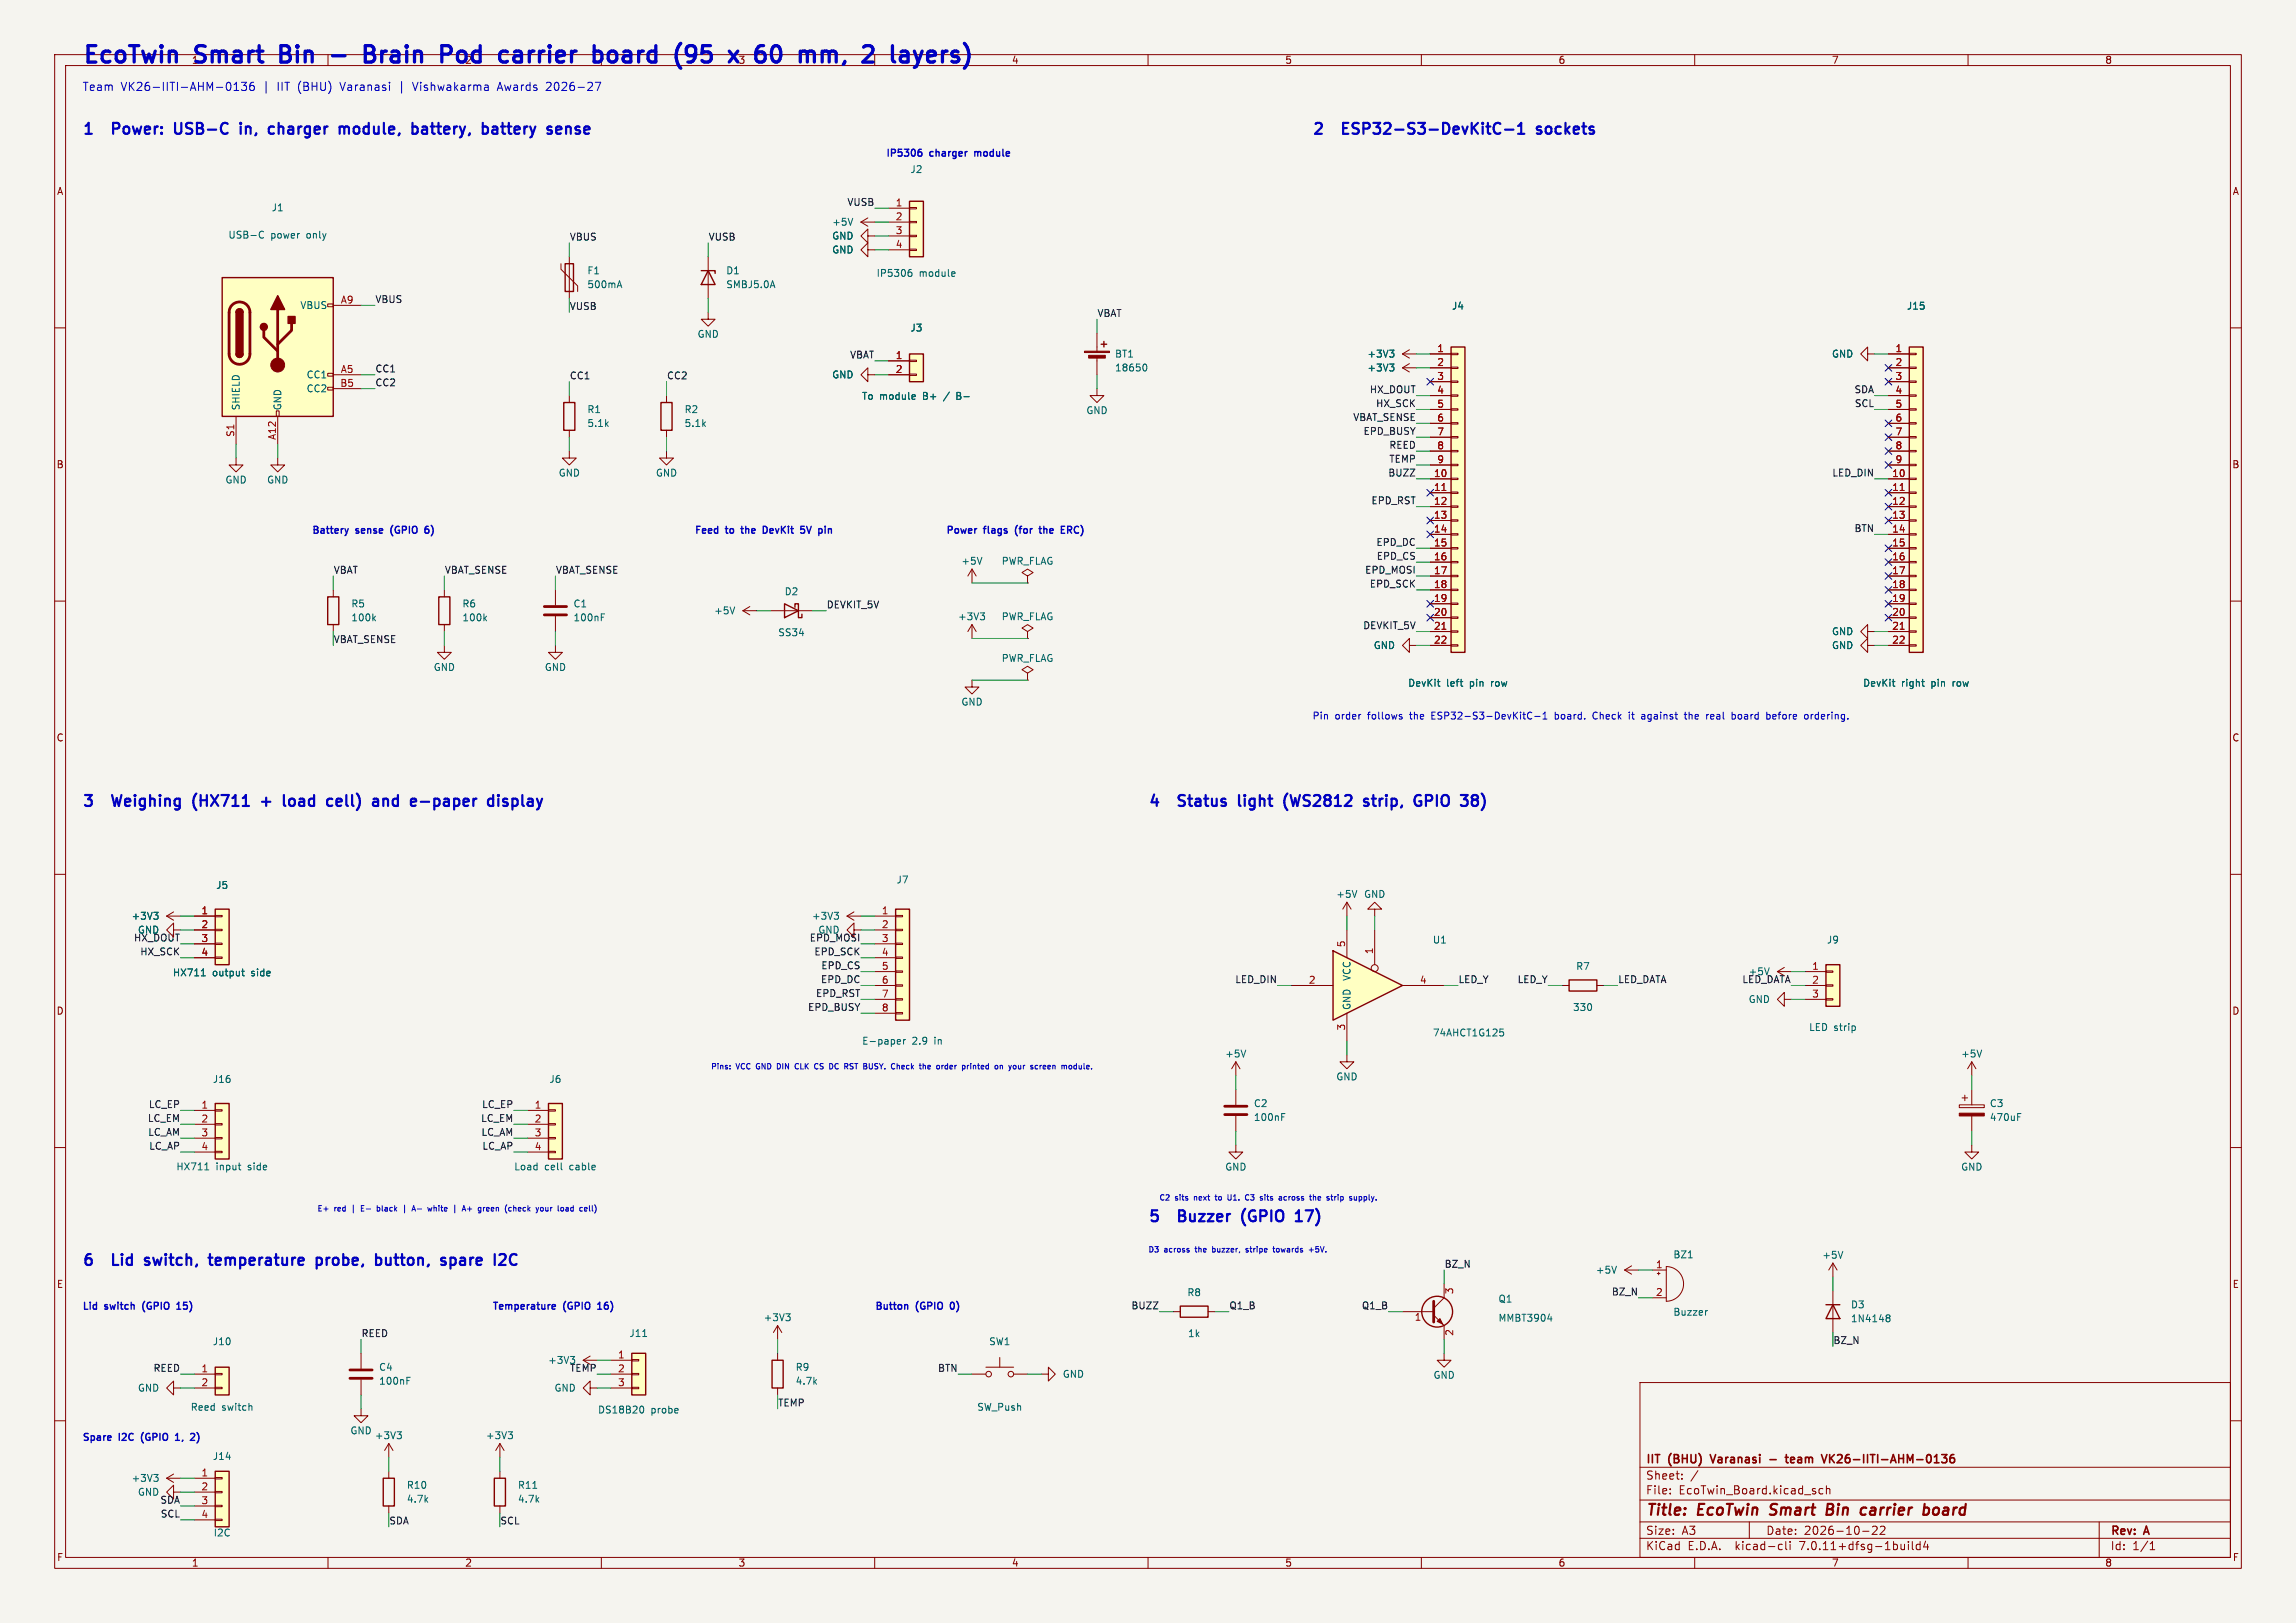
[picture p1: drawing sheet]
<svg xmlns="http://www.w3.org/2000/svg" width="420mm" height="297mm" viewBox="0 0 420 297" stroke-linecap="round" stroke-linejoin="round" font-family="sans-serif">
<defs><g id="words">
<g font-size="4.2" fill="#0000c2">
<text x="15" y="11.8">EcoTwin</text>
<text x="36.1" y="11.8">Smart</text>
<text x="52.7" y="11.8">Bin</text>
<text x="70.5" y="11.8">Brain</text>
<text x="85.7" y="11.8">Pod</text>
<text x="97.6" y="11.8">carrier</text>
<text x="116" y="11.8">board</text>
<text x="132.2" y="11.8">(95</text>
<text x="143.4" y="11.8">x</text>
<text x="149.3" y="11.8">60</text>
<text x="158.5" y="11.8">mm,</text>
<text x="171.4" y="11.8">2</text>
<text x="177.7" y="11.8">layers)</text>
</g>
<g font-size="2.8" fill="#0000c2">
<text x="15" y="24.7">1</text>
<text x="21.6" y="24.7">Power:</text>
<text x="33.7" y="24.7">USB-C</text>
<text x="46.5" y="24.7">in,</text>
<text x="52.5" y="24.7">charger</text>
<text x="66.2" y="24.7">module,</text>
<text x="80.3" y="24.7">battery,</text>
<text x="94" y="24.7">battery</text>
<text x="106.7" y="24.7">sense</text>
<text x="240" y="24.7">2</text>
<text x="246.6" y="24.7">ESP32-S3-DevKitC-1</text>
<text x="282.9" y="24.7">sockets</text>
<text x="15" y="147.8">3</text>
<text x="21.6" y="147.8">Weighing</text>
<text x="37" y="147.8">(HX711</text>
<text x="50.4" y="147.8">+</text>
<text x="55.2" y="147.8">load</text>
<text x="64" y="147.8">cell)</text>
<text x="73.2" y="147.8">and</text>
<text x="80.9" y="147.8">e-paper</text>
<text x="95.8" y="147.8">display</text>
<text x="210" y="147.8">4</text>
<text x="216.6" y="147.8">Status</text>
<text x="228.3" y="147.8">light</text>
<text x="237.4" y="147.8">(WS2812</text>
<text x="252.9" y="147.8">strip,</text>
<text x="262.9" y="147.8">GPIO</text>
<text x="210" y="223.8">5</text>
<text x="216.6" y="223.8">Buzzer</text>
<text x="228.9" y="223.8">(GPIO</text>
<text x="239.6" y="223.8">17)</text>
<text x="15" y="231.8">6</text>
<text x="21.6" y="231.8">Lid</text>
<text x="28.3" y="231.8">switch,</text>
<text x="40.9" y="231.8">temperature</text>
<text x="61.2" y="231.8">probe,</text>
<text x="72.8" y="231.8">button,</text>
<text x="85.6" y="231.8">spare</text>
</g>
<g font-size="2.8" fill="#840000">
<text x="301" y="277.9">Title:</text>
<text x="310.6" y="277.9">EcoTwin</text>
<text x="324.7" y="277.9">Smart</text>
<text x="335.8" y="277.9">Bin</text>
<text x="342.9" y="277.9">carrier</text>
<text x="355.1" y="277.9">board</text>
</g>
<g font-size="2.1" fill="#0000c2">
<text x="15" y="16.7">Team</text>
<text x="22.1" y="16.7">VK26-IITI-AHM-0136</text>
<text x="48.2" y="16.7">|</text>
<text x="50.9" y="16.7">IIT (BHU)</text>
<text x="62.7" y="16.7">Varanasi</text>
<text x="76.3" y="16.7">Vishwakarma</text>
<text x="92" y="16.7">Awards</text>
<text x="101" y="16.7">2026-27</text>
</g>
<g font-size="2.1" fill="#840000">
<text x="301" y="268.2">IIT</text>
<text x="305.3" y="268.2">(BHU)</text>
<text x="313.7" y="268.2">Varanasi</text>
<text x="328.6" y="268.2">team</text>
<text x="335.8" y="268.2">VK26-IITI-AHM-0136</text>
<text x="301" y="273.7">File:</text>
<text x="301" y="271">Sheet:</text>
<text x="307.1" y="273.7">EcoTwin_Board.kicad_sch</text>
<text x="301" y="281.1">Size:</text>
<text x="307.6" y="281.1">A3</text>
<text x="323" y="281.1">Date:</text>
<text x="330" y="281.1">2026-10-22</text>
<text x="386" y="281.3">Rev:</text>
<text x="392.4" y="281.3">A</text>
<text x="301" y="283.9">KiCad</text>
<text x="308.7" y="283.9">E.D.A.</text>
<text x="317.6" y="283.9">kicad-cli</text>
<text x="329.5" y="283.9">7.0.11+dfsg-1build4</text>
<text x="386" y="283.9">Id:</text>
<text x="390.1" y="283.9">1/1</text>
</g>
<g font-size="1.8" fill="#0000c2">
<text x="35" y="11.9">1</text>
<text x="85" y="11.9">2</text>
<text x="162" y="28.8">IP5306</text>
<text x="170.2" y="28.8">charger</text>
<text x="178.9" y="28.8">module</text>
<text x="57" y="97.8">Battery</text>
<text x="65.2" y="97.8">sense</text>
<text x="72" y="97.8">(GPIO</text>
<text x="78.8" y="97.8">6)</text>
<text x="127" y="97.8">Feed</text>
<text x="132.9" y="97.8">to</text>
<text x="136.2" y="97.8">the</text>
<text x="140.7" y="97.8">DevKit</text>
<text x="148.1" y="97.8">5V</text>
<text x="151.9" y="97.8">pin</text>
<text x="173" y="97.8">Power</text>
<text x="180.1" y="97.8">flags</text>
<text x="186.3" y="97.8">(for</text>
<text x="191.3" y="97.8">the</text>
<text x="195.7" y="97.8">ERC)</text>
<text x="240" y="131.8">Pin</text>
<text x="244.2" y="131.8">order</text>
<text x="250.3" y="131.8">follows</text>
<text x="258.2" y="131.8">the</text>
<text x="262.3" y="131.8">ESP32-S3-DevKitC-1</text>
<text x="285.1" y="131.8">board.</text>
<text x="292.3" y="131.8">Check</text>
<text x="299.1" y="131.8">it</text>
<text x="301.6" y="131.8">against</text>
<text x="309.7" y="131.8">the</text>
<text x="313.8" y="131.8">real</text>
<text x="318.7" y="131.8">board</text>
<text x="325.2" y="131.8">before</text>
<text x="332.4" y="131.8">ordering.</text>
<text x="15" y="239.8">Lid</text>
<text x="19.3" y="239.8">switch</text>
<text x="26.7" y="239.8">(GPIO</text>
<text x="33.5" y="239.8">15)</text>
<text x="90" y="239.8">Temperature</text>
<text x="103.1" y="239.8">(GPIO</text>
<text x="109.9" y="239.8">16)</text>
<text x="160" y="239.8">Button</text>
<text x="167.6" y="239.8">(GPIO</text>
<text x="174.4" y="239.8">0)</text>
<text x="15" y="263.8">Spare</text>
<text x="21.9" y="263.8">I2C</text>
<text x="26.4" y="263.8">(GPIO</text>
<text x="33.2" y="263.8">1,</text>
<text x="36.5" y="263.8">2)</text>
</g>
<g font-size="1.8" fill="#840000">
<text x="135" y="11.9">3</text>
<text x="185" y="11.9">4</text>
<text x="235" y="11.9">5</text>
<text x="285" y="11.9">6</text>
<text x="335" y="11.9">7</text>
<text x="385" y="11.9">8</text>
<text x="10.3" y="35.9">A</text>
<text x="408.3" y="35.9">A</text>
<text x="10.3" y="85.9">B</text>
<text x="408.2" y="85.9">B</text>
<text x="10.3" y="135.9">C</text>
<text x="408.2" y="135.9">C</text>
<text x="10.3" y="185.9">D</text>
<text x="408.2" y="185.9">D</text>
<text x="10.3" y="235.9">E</text>
<text x="408.3" y="235.9">E</text>
<text x="10.3" y="285.9">F</text>
<text x="35" y="286.9">1</text>
<text x="85" y="286.9">2</text>
<text x="135" y="286.9">3</text>
<text x="185" y="286.9">4</text>
<text x="235" y="286.9">5</text>
<text x="285" y="286.9">6</text>
<text x="335" y="286.9">7</text>
<text x="385" y="286.9">8</text>
<text x="408.3" y="285.9">F</text>
</g>
<g font-size="1.8" fill="#006464">
<text x="166.4" y="31.9">J2</text>
<text x="49.6" y="38.9">J1</text>
<text x="152.1" y="41.5">+5V</text>
<text x="41.7" y="43.9">USB-C</text>
<text x="49.5" y="43.9">power</text>
<text x="56.2" y="43.9">only</text>
<text x="152.1" y="44">GND</text>
<text x="152.1" y="46.6">GND</text>
<text x="107.3" y="50.4">F1</text>
<text x="107.3" y="52.9">500mA</text>
<text x="132.7" y="50.4">D1</text>
<text x="132.7" y="52.9">SMBJ5.0A</text>
<text x="160.3" y="50.9">IP5306</text>
<text x="168.1" y="50.9">module</text>
<text x="54.8" y="56.7">VBUS</text>
<text x="265.5" y="56.9">J4</text>
<text x="348.7" y="56.9">J15</text>
<text x="127.5" y="62">GND</text>
<text x="166.4" y="60.9">J3</text>
<text x="203.9" y="65.6">BT1</text>
<text x="250" y="65.6">+3V3</text>
<text x="335" y="65.6">GND</text>
<text x="56" y="69.4">CC1</text>
<text x="56" y="72">CC2</text>
<text x="152.1" y="69.4">GND</text>
<text x="203.9" y="68.2">18650</text>
<text x="250" y="68.2">+3V3</text>
<text x="44" y="75.2" transform="rotate(-90 44 75.2)">SHIELD</text>
<text x="51.7" y="75.2" transform="rotate(-90 51.7 75.2)">GND</text>
<text x="107.3" y="75.8">R1</text>
<text x="125.1" y="75.8">R2</text>
<text x="157.6" y="73.4">To module</text>
<text x="168.9" y="73.4">B+</text>
<text x="173" y="73.4">/</text>
<text x="175.5" y="73.4">B-</text>
<text x="198.6" y="76">GND</text>
<text x="107.3" y="78.3">5.1k</text>
<text x="125.1" y="78.3">5.1k</text>
<text x="41.1" y="88.7">GND</text>
<text x="48.8" y="88.7">GND</text>
<text x="102.1" y="87.4">GND</text>
<text x="119.9" y="87.4">GND</text>
<text x="175.8" y="103.5">+5V</text>
<text x="183.1" y="103.5">PWR_FLAG</text>
<text x="64.2" y="111.4">R5</text>
<text x="64.2" y="113.9">100k</text>
<text x="84.5" y="111.4">R6</text>
<text x="84.5" y="113.9">100k</text>
<text x="104.8" y="111.4">C1</text>
<text x="104.8" y="113.9">100nF</text>
<text x="130.5" y="112.6">+5V</text>
<text x="143.4" y="109.1">D2</text>
<text x="175.2" y="113.7">+3V3</text>
<text x="183.1" y="113.7">PWR_FLAG</text>
<text x="142.3" y="116.6">SS34</text>
<text x="251.2" y="119">GND</text>
<text x="335" y="116.4">GND</text>
<text x="335" y="119">GND</text>
<text x="79.2" y="123">GND</text>
<text x="99.6" y="123">GND</text>
<text x="183.1" y="121.3">PWR_FLAG</text>
<text x="257.5" y="125.9">DevKit</text>
<text x="264.6" y="125.9">left</text>
<text x="269" y="125.9">pin</text>
<text x="273" y="125.9">row</text>
<text x="340.7" y="125.9">DevKit</text>
<text x="347.8" y="125.9">right</text>
<text x="353.4" y="125.9">pin</text>
<text x="357.5" y="125.9">row</text>
<text x="175.8" y="129.3">GND</text>
<text x="163.9" y="161.9">J7</text>
<text x="39.4" y="162.9">J5</text>
<text x="244.3" y="164.5">+5V</text>
<text x="249.4" y="164.5">GND</text>
<text x="24" y="168.5">+3V3</text>
<text x="25.1" y="171">GND</text>
<text x="148.4" y="168.5">+3V3</text>
<text x="262" y="172.9">U1</text>
<text x="334.1" y="172.9">J9</text>
<text x="31.5" y="178.9">HX711</text>
<text x="38.9" y="178.9">output</text>
<text x="46.1" y="178.9">side</text>
<text x="247.2" y="179.6" transform="rotate(-90 247.2 179.6)">VCC</text>
<text x="288.2" y="177.7">R7</text>
<text x="247.2" y="184.9" transform="rotate(-90 247.2 184.9)">GND</text>
<text x="287.6" y="185.2">330</text>
<text x="319.8" y="183.7">GND</text>
<text x="157.6" y="191.4">E-paper</text>
<text x="166.8" y="191.4">2.9</text>
<text x="171" y="191.4">in</text>
<text x="262" y="189.9">74AHCT1G125</text>
<text x="330.8" y="188.9">LED strip</text>
<text x="224" y="193.7">+5V</text>
<text x="244.3" y="197.9">GND</text>
<text x="358.6" y="193.7">+5V</text>
<text x="38.8" y="198.4">J16</text>
<text x="100.4" y="198.4">J6</text>
<text x="229.3" y="202.8">C2</text>
<text x="363.9" y="202.8">C3</text>
<text x="229.3" y="205.3">100nF</text>
<text x="363.9" y="205.3">470uF</text>
<text x="32.2" y="214.4">HX711</text>
<text x="39.5" y="214.4">input</text>
<text x="45.4" y="214.4">side</text>
<text x="94" y="214.4">Load</text>
<text x="99.6" y="214.4">cell</text>
<text x="104.3" y="214.4">cable</text>
<text x="224" y="214.4">GND</text>
<text x="358.6" y="214.4">GND</text>
<text x="291.8" y="233.3">+5V</text>
<text x="306" y="230.5">BZ1</text>
<text x="333.2" y="230.5">+5V</text>
<text x="217.1" y="237.4">R8</text>
<text x="274" y="238.6">Q1</text>
<text x="338.5" y="239.6">D3</text>
<text x="115" y="244.9">J11</text>
<text x="139.6" y="242">+3V3</text>
<text x="217.2" y="244.9">1k</text>
<text x="274" y="242.1">MMBT3904</text>
<text x="306" y="241">Buzzer</text>
<text x="338.5" y="242.2">1N4148</text>
<text x="38.8" y="246.4">J10</text>
<text x="69.2" y="251.1">C4</text>
<text x="100.2" y="249.8">+3V3</text>
<text x="145.4" y="251.1">R9</text>
<text x="180.8" y="246.4">SW1</text>
<text x="25.1" y="254.9">GND</text>
<text x="69.2" y="253.6">100nF</text>
<text x="101.3" y="254.9">GND</text>
<text x="145.4" y="253.6">4.7k</text>
<text x="194.3" y="252.3">GND</text>
<text x="262.1" y="252.5">GND</text>
<text x="34.8" y="258.4">Reed</text>
<text x="40.6" y="258.4">switch</text>
<text x="64" y="262.7">GND</text>
<text x="68.5" y="263.6">+3V3</text>
<text x="88.8" y="263.6">+3V3</text>
<text x="109.3" y="258.9">DS18B20</text>
<text x="119.1" y="258.9">probe</text>
<text x="178.7" y="258.4">SW_Push</text>
<text x="38.8" y="267.4">J14</text>
<text x="24" y="271.4">+3V3</text>
<text x="25.1" y="273.9">GND</text>
<text x="74.3" y="272.6">R10</text>
<text x="74.3" y="275.2">4.7k</text>
<text x="94.6" y="272.6">R11</text>
<text x="94.6" y="275.2">4.7k</text>
<text x="39" y="281.4">I2C</text>
</g>
<g font-size="1.8" fill="#0f0f0f">
<text x="154.9" y="37.7">VUSB</text>
<text x="104.1" y="44.1">VBUS</text>
<text x="129.5" y="44.1">VUSB</text>
<text x="68.6" y="55.5">VBUS</text>
<text x="104.1" y="56.8">VUSB</text>
<text x="200.7" y="58.1">VBAT</text>
<text x="155.4" y="65.7">VBAT</text>
<text x="68.6" y="68.2">CC1</text>
<text x="68.6" y="70.8">CC2</text>
<text x="104.1" y="69.5">CC1</text>
<text x="121.9" y="69.5">CC2</text>
<text x="247.4" y="77.1">VBAT_SENSE</text>
<text x="250.5" y="72">HX_DOUT</text>
<text x="251.6" y="74.6">HX_SCK</text>
<text x="339.1" y="72">SDA</text>
<text x="339.2" y="74.6">SCL</text>
<text x="249.3" y="79.7">EPD_BUSY</text>
<text x="254" y="82.2">REED</text>
<text x="253.9" y="87.3">BUZZ</text>
<text x="254" y="84.7">TEMP</text>
<text x="335.1" y="87.3">LED_DIN</text>
<text x="250.8" y="92.4">EPD_RST</text>
<text x="251.7" y="100">EPD_DC</text>
<text x="339.1" y="97.4">BTN</text>
<text x="61" y="105.1">VBAT</text>
<text x="81.3" y="105.1">VBAT_SENSE</text>
<text x="101.6" y="105.1">VBAT_SENSE</text>
<text x="249.6" y="105.1">EPD_MOSI</text>
<text x="250.5" y="107.6">EPD_SCK</text>
<text x="251.7" y="102.5">EPD_CS</text>
<text x="151.1" y="111.4">DEVKIT_5V</text>
<text x="61" y="117.8">VBAT_SENSE</text>
<text x="249.3" y="115.2">DEVKIT_5V</text>
<text x="24.4" y="172.4">HX_DOUT</text>
<text x="148" y="172.4">EPD_MOSI</text>
<text x="149.6" y="171">GND</text>
<text x="25.6" y="174.9">HX_SCK</text>
<text x="148.9" y="174.9">EPD_SCK</text>
<text x="150.1" y="180">EPD_DC</text>
<text x="150.1" y="177.5">EPD_CS</text>
<text x="225.9" y="180">LED_DIN</text>
<text x="266.7" y="180">LED_Y</text>
<text x="277.5" y="180">LED_Y</text>
<text x="295.9" y="180">LED_DATA</text>
<text x="318.6" y="180">LED_DATA</text>
<text x="319.8" y="178.7">+5V</text>
<text x="147.7" y="185.1">EPD_BUSY</text>
<text x="149.2" y="182.5">EPD_RST</text>
<text x="27.1" y="202.9">LC_EP</text>
<text x="88.1" y="202.9">LC_EP</text>
<text x="27" y="205.4">LC_EM</text>
<text x="27" y="207.9">LC_AM</text>
<text x="87.9" y="205.4">LC_EM</text>
<text x="88" y="207.9">LC_AM</text>
<text x="27.2" y="210.5">LC_AP</text>
<text x="88.2" y="210.5">LC_AP</text>
<text x="264.2" y="232.1">BZ_N</text>
<text x="206.9" y="239.7">BUZZ</text>
<text x="224.8" y="239.7">Q1_B</text>
<text x="249" y="239.7">Q1_B</text>
<text x="294.7" y="237.1">BZ_N</text>
<text x="66" y="244.8">REED</text>
<text x="28" y="251.1">REED</text>
<text x="104.2" y="251.1">TEMP</text>
<text x="171.5" y="251.1">BTN</text>
<text x="335.3" y="246">BZ_N</text>
<text x="142.2" y="257.5">TEMP</text>
<text x="29.2" y="275.2">SDA</text>
<text x="29.3" y="277.8">SCL</text>
<text x="71.1" y="279.1">SDA</text>
<text x="91.4" y="279.1">SCL</text>
</g>
<g font-size="1.8" fill="#a90000">
<text x="163.8" y="37.8">1</text>
<text x="163.8" y="40.4">2</text>
<text x="163.8" y="42.9">3</text>
<text x="163.8" y="45.5">4</text>
<text x="62.2" y="55.6">A9</text>
<text x="163.8" y="65.8">1</text>
<text x="262.8" y="64.5">1</text>
<text x="346.6" y="64.5">1</text>
<text x="62.2" y="70.9">B5</text>
<text x="62.2" y="68.3">A5</text>
<text x="163.8" y="68.3">2</text>
<text x="262.8" y="67.1">2</text>
<text x="262.8" y="69.6">3</text>
<text x="346.6" y="67.1">2</text>
<text x="346.6" y="69.6">3</text>
<text x="262.8" y="72.1">4</text>
<text x="262.8" y="74.7">5</text>
<text x="262.8" y="77.2">6</text>
<text x="346.6" y="72.1">4</text>
<text x="346.6" y="74.7">5</text>
<text x="346.6" y="77.2">6</text>
<text x="42.9" y="80.1" transform="rotate(-90 42.9 80.1)">S1</text>
<text x="50.5" y="80.6" transform="rotate(-90 50.5 80.6)">A12</text>
<text x="262.8" y="79.8">7</text>
<text x="262.8" y="82.3">8</text>
<text x="346.6" y="79.8">7</text>
<text x="346.6" y="82.3">8</text>
<text x="262.2" y="87.4">10</text>
<text x="262.2" y="89.9">11</text>
<text x="262.8" y="84.8">9</text>
<text x="346" y="87.4">10</text>
<text x="346" y="89.9">11</text>
<text x="346.6" y="84.8">9</text>
<text x="262.2" y="92.5">12</text>
<text x="262.2" y="95">13</text>
<text x="346" y="92.5">12</text>
<text x="346" y="95">13</text>
<text x="262.2" y="97.5">14</text>
<text x="262.2" y="100.1">15</text>
<text x="346" y="97.5">14</text>
<text x="346" y="100.1">15</text>
<text x="262.2" y="102.6">16</text>
<text x="262.2" y="105.2">17</text>
<text x="262.2" y="107.7">18</text>
<text x="346" y="102.6">16</text>
<text x="346" y="105.2">17</text>
<text x="346" y="107.7">18</text>
<text x="262.2" y="110.2">19</text>
<text x="262.2" y="112.8">20</text>
<text x="346" y="110.2">19</text>
<text x="346" y="112.8">20</text>
<text x="262.2" y="115.3">21</text>
<text x="262.2" y="117.9">22</text>
<text x="346" y="115.3">21</text>
<text x="346" y="117.9">22</text>
<text x="36.8" y="167.4">1</text>
<text x="161.2" y="167.4">1</text>
<text x="36.8" y="169.9">2</text>
<text x="36.8" y="172.5">3</text>
<text x="161.2" y="169.9">2</text>
<text x="161.2" y="172.5">3</text>
<text x="246.1" y="173.4" transform="rotate(-90 246.1 173.4)">5</text>
<text x="36.8" y="175">4</text>
<text x="161.2" y="175">4</text>
<text x="161.2" y="177.5">5</text>
<text x="251.2" y="174.7" transform="rotate(-90 251.2 174.7)">1</text>
<text x="331.4" y="177.5">1</text>
<text x="161.2" y="180.1">6</text>
<text x="161.2" y="182.6">7</text>
<text x="161.2" y="185.2">8</text>
<text x="239.3" y="180.1">2</text>
<text x="259.6" y="180.1">4</text>
<text x="331.4" y="180.1">2</text>
<text x="331.4" y="182.6">3</text>
<text x="246.1" y="188.7" transform="rotate(-90 246.1 188.7)">3</text>
<text x="36.8" y="202.9">1</text>
<text x="97.7" y="202.9">1</text>
<text x="36.8" y="205.5">2</text>
<text x="36.8" y="208">3</text>
<text x="97.7" y="205.5">2</text>
<text x="97.7" y="208">3</text>
<text x="36.8" y="210.6">4</text>
<text x="97.7" y="210.6">4</text>
<text x="302.8" y="232.2">1</text>
<text x="266.1" y="236.9" transform="rotate(-90 266.1 236.9)">3</text>
<text x="302.8" y="237.2">2</text>
<text x="258.7" y="242">1</text>
<text x="266.1" y="244.5" transform="rotate(-90 266.1 244.5)">2</text>
<text x="36.8" y="251.2">1</text>
<text x="113" y="248.7">1</text>
<text x="113" y="251.2">2</text>
<text x="36.8" y="253.7">2</text>
<text x="113" y="253.7">3</text>
<text x="36.8" y="270.3">1</text>
<text x="36.8" y="272.8">2</text>
<text x="36.8" y="275.3">3</text>
<text x="36.8" y="277.9">4</text>
</g>
<g font-size="1.4" fill="#0000c2">
<text x="130" y="195.7">Pins:</text>
<text x="134.7" y="195.7">VCC GND DIN</text>
<text x="146.2" y="195.7">CLK</text>
<text x="150" y="195.7">CS</text>
<text x="153" y="195.7">DC</text>
<text x="156" y="195.7">RST BUSY.</text>
<text x="165.1" y="195.7">Check</text>
<text x="170.5" y="195.7">the</text>
<text x="173.9" y="195.7">order</text>
<text x="178.8" y="195.7">printed</text>
<text x="185.1" y="195.7">on</text>
<text x="187.9" y="195.7">your</text>
<text x="192.1" y="195.7">screen</text>
<text x="198" y="195.7">module.</text>
<text x="58" y="221.7">E+</text>
<text x="61.2" y="221.7">red</text>
<text x="64.6" y="221.7">|</text>
<text x="69.7" y="221.7">black</text>
<text x="76.7" y="221.7">A-</text>
<text x="79.8" y="221.7">white</text>
<text x="84.7" y="221.7">|</text>
<text x="86.6" y="221.7">A+</text>
<text x="89.8" y="221.7">green</text>
<text x="94.9" y="221.7">(check</text>
<text x="100.9" y="221.7">your</text>
<text x="105.1" y="221.7">load</text>
<text x="212" y="219.7">C2</text>
<text x="215" y="219.7">sits</text>
<text x="218.7" y="219.7">next</text>
<text x="222.8" y="219.7">to</text>
<text x="225.3" y="219.7">U1.</text>
<text x="228.8" y="219.7">C3</text>
<text x="231.8" y="219.7">sits</text>
<text x="235.5" y="219.7">across</text>
<text x="241.4" y="219.7">the</text>
<text x="244.7" y="219.7">strip</text>
<text x="249.1" y="219.7">supply.</text>
<text x="210" y="229.2">D3</text>
<text x="213" y="229.2">across</text>
<text x="218.9" y="229.2">the</text>
<text x="222.2" y="229.2">buzzer,</text>
<text x="228.6" y="229.2">stripe</text>
<text x="233.9" y="229.2">towards</text>
<text x="240.7" y="229.2">+5V.</text>
</g>
</g></defs>
<path d="M0 0h420v297h-420z" fill="#f5f4ef" stroke="#f5f4ef" stroke-width=".18"/>
<g fill="none" stroke="#840000" stroke-width=".18">
<path d="M10 10h400v277h-400zM12 12h396v273h-396zM210 10v2M260 10v2M310 10v2M360 10v2M158.7 39.9l-1.2 .7M162.6 38.1h3.8M166.4 38h1.2v.2h-1.2zM10 60h2M102.6 48.3v1l3.1 3v1M104.1 47v7.6"/>
<path d="M129.5 57.2v1.2h1.3l-1.3 1.3-1.2-1.3h1.2M129.5 47v7.6M157.5 40.6h2.5M157.5 40.6l1.2 .8M158.7 43.2v-1.3l-1.2 1.3 1.2 1.3v-1.3h1.3M158.7 45.7v-1.2l-1.2 1.2 1.2 1.3v-1.3h1.3M162.6 40.6h3.8M162.6 43.2h3.8M162.6 45.7h3.8M166.4 45.6h1.2v.2h-1.2zM166.4 43.1h1.2v.2h-1.2zM166.4 40.5h1.2v.3h-1.2z"/>
<path d="M408 60h2M104.1 72.4v1.3M104.1 78.7v1.3M121.9 72.4v1.3M121.9 78.7v1.3M104.1 82.6v1.2h1.3l-1.3 1.3-1.2-1.3h1.2M121.9 82.6v1.2h1.3l-1.3 1.3-1.3-1.3h1.3M10 110h2M408 110h2M10 160h2M408 160h2M30.5 167.6h2.5"/>
<path d="M30.5 167.6l1.2 .8M31.7 170.2v-1.3l-1.2 1.3 1.2 1.3v-1.3h1.3M31.7 166.9l-1.2 .7M35.6 167.6h3.8M35.6 170.2h3.8M35.6 172.7h3.8M35.6 175.3h3.8M39.4 175.1h1.2v.3h-1.2zM39.4 172.6h1.2v.2h-1.2zM39.4 170.1h1.2v.2h-1.2zM39.4 167.5h1.2v.3h-1.2zM154.9 167.6h2.6"/>
<path d="M154.9 167.6l1.3 .8M156.2 170.2v-1.3l-1.3 1.3 1.3 1.3v-1.3h1.3M156.2 166.9l-1.3 .7M160 177.8h3.8M160 167.6h3.8M160 170.2h3.8M160 172.7h3.8M160 175.3h3.8M163.8 177.7h1.3v.2h-1.3zM163.8 175.1h1.3v.3h-1.3zM163.8 172.6h1.3v.2h-1.3zM163.8 170.1h1.3v.2h-1.3z"/>
<path d="M163.8 167.5h1.3v.3h-1.3zM325.1 177.8l1.3 .8M325.1 177.8h2.6M326.4 177l-1.3 .8M330.2 177.8h3.8M334 177.7h1.3v.2h-1.3zM160 180.3h3.8M160 182.9h3.8M160 185.4h3.8M163.8 185.3h1.3v.2h-1.3zM163.8 182.8h1.3v.2h-1.3zM163.8 180.2h1.3v.3h-1.3z"/>
<path d="M326.4 182.9v-1.3l-1.3 1.3 1.3 1.3v-1.3h1.3M330.2 180.3h3.8M330.2 182.9h3.8M334 182.8h1.3v.2h-1.3zM334 180.2h1.3v.3h-1.3zM10 210h2M35.6 203.2h3.8M35.6 205.7h3.8M35.6 208.3h3.8M35.6 210.8h3.8M39.4 210.7h1.2v.2h-1.2zM39.4 208.2h1.2v.2h-1.2z"/>
<path d="M39.4 205.6h1.2v.3h-1.2zM39.4 203.1h1.2v.2h-1.2zM96.5 203.2h3.8M96.5 205.7h3.8M96.5 208.3h3.8M96.5 210.8h3.8M100.3 210.7h1.3v.2h-1.3zM100.3 208.2h1.3v.2h-1.3zM100.3 205.6h1.3v.3h-1.3zM100.3 203.1h1.3v.2h-1.3zM408 210h2M264.2 234.9v2.6l-1.9 1.9"/>
<path d="M297.2 232.4l1.2 .8M297.2 232.4h2.5M298.4 231.6l-1.2 .8M302.3 232.4h2.5M302.3 237.5h2.5M303.1 233h.6M303.4 232.8v.5M304.8 231.8a3.2 3.2 0 0 1 3.2 3.1 3.2 3.2 0 0 1-3.2 3.2zM335.3 231.1v2.6M335.3 236.2v7.6M335.3 231.1l-.8 1.3M335.3 231.1l.7 1.3"/>
<path d="M10 260h2M31.7 254v-1.3l-1.2 1.3 1.2 1.3v-1.3h1.3M35.6 251.5h3.8M35.6 254h3.8M39.4 253.9h1.2v.2h-1.2zM39.4 251.3h1.2v.3h-1.2zM106.7 248.9l1.2 .8M106.7 248.9h2.5M107.9 254v-1.3l-1.2 1.3 1.2 1.3v-1.3h1.3M107.9 248.2l-1.2 .7M111.8 251.5h3.8M111.8 254h3.8"/>
<path d="M111.8 248.9h3.8M115.6 253.9h1.2v.2h-1.2zM115.6 251.3h1.2v.3h-1.2zM115.6 248.8h1.2v.2h-1.2zM142.2 242.6l-.7 1.2M142.2 242.6v2.5M142.2 247.6v1.3M142.2 254v1.3M142.2 242.6l.8 1.2M177.8 251.5h2.5M180.3 250.2h5.1M182.9 248.4v1.8"/>
<path d="M185.4 251.5h2.6M190.5 251.5h1.3v-1.3l1.2 1.3-1.2 1.2v-1.2M256.5 240h5.8M262.3 240.7l1.9 1.9v2.5M264.2 247.6v1.3h1.2l-1.2 1.3-1.3-1.3h1.3M300 253h108v32h-108zM408 260h2M30.5 270.5h2.5M30.5 270.5l1.2 .8M31.7 273v-1.2l-1.2 1.2 1.2 1.3v-1.3h1.3M31.7 269.7l-1.2 .8M35.6 270.5h3.8"/>
<path d="M35.6 273h3.8M35.6 275.6h3.8M35.6 278.1h3.8M39.4 278h1.2v.3h-1.2zM39.4 275.5h1.2v.2h-1.2zM39.4 272.9h1.2v.3h-1.2zM39.4 270.4h1.2v.2h-1.2zM71.1 264.2v2.5M71.1 269.2v1.3M71.1 275.6v1.3M71.1 264.2l-.7 1.2M71.1 264.2l.8 1.2"/>
<path d="M91.4 264.2v2.5M91.4 269.2v1.3M91.4 275.6v1.3M91.4 264.2l-.7 1.2M91.4 264.2l.8 1.2M300 278.5h108M300 274.5h108M300 268.5h108M305.5 273.2v.2M305.5 272.5v.1M307.7 270.5v.2M307.7 269.8v.1"/>
<path d="M310.6 269.1l-1.3 1.9M320 278.5v3M333.4 272.5l-.4-.1-.3 .3v.4l.2 .2h.5M334.1 272.5l.2-.1 .4 .1v.9M334.1 271.9v1.5M342.5 279.4l.6-.1 .2 .1 .1 .3-1 1.1h1M343.9 279.4l.6-.1 .2 .1 .1 .3-.9 1.1h.9M384 278.5v6.5M60 285v2M110 285v2M160 285v2M210 285v2"/>
<path d="M260 285v2M300 281.5h108M310 285v2M325.6 282.6l.4 .1M326 283.5l-.4 .1M326.7 282.1v1.3l.2 .2M327.4 282.1v.1M327.4 282.6v1M340.7 280.2h1.2M349.1 282.1v.1M349.1 282.6v1M349.8 282.1v1.3l.2 .2"/>
<path d="M351.2 282.7l-.4-.1-.3 .3v.4l.2 .2h.5M351.2 282.1v1.5M352.2 282l-.3 1.1h.9M352.6 282.6v1M360 285v2M393.3 283.6h.9M393.3 282.5l.4-.4v1.5"/>
<circle cx="180.8" cy="251.5" r=".51"/>
<circle cx="184.9" cy="251.5" r=".51"/>
</g>
<path d="M323.7 277.1l.3 .1M324 275.4l-.1 .2 .1 .4M334.2 276.2h.7M334.9 276.2l.3 .1M335 275.2h-.7l-.2 2 1-.1M335.1 276.1l-.2 .1M341.2 275.9l.2 .1M342.2 276.5l-.1 .2v.4M352.7 276l.2 .3-.2 .7M354.4 275.9a.62 .62 0 0 0-.8 .4v.7a.52 .52 0 0 0 .8 .1" fill="none" stroke="#840000" stroke-width=".4"/>
<path d="M312.8 266.2l.5 1.5M323.8 267.1h1.1M326.5 266.7h.6M326.8 266.2v1.3l.3 .2M328 266.7h-.2l-.3 .2 .1 .7 .4 .1M328.3 267l-.8 .2M334.2 266.2l-.5 1.5M334.7 266.2v1.5M334.9 266.8l.6 .9M335.5 266.2l-.8 .8M357.4 266.2a.59 .59 0 0 0-.7 .6v.6l.1 .2 .5 .1 .2-.2v-.5l-.1-.2h-.4l-.3 .2" fill="none" stroke="#840000" stroke-width=".3"/>
<g fill="none" stroke="#840000" stroke-width=".25">
<path d="M166.4 36.8h2.5v10.2h-2.5zM103.4 48.3h1.5v5h-1.5zM128.3 49.5h2.5v.5M129.5 49.5l1.3 2.6h-2.5zM103.1 73.7h2.1v5h-2.1zM120.9 73.7h2v5h-2zM39.4 166.4h2.5v10.1h-2.5zM163.8 166.4h2.6v20.3h-2.6zM334 176.5h2.5v7.7h-2.5zM39.4 201.9h2.5v10.2h-2.5zM100.3 201.9h2.6v10.2h-2.6zM334 238.8h2.5"/>
<path d="M335.3 238.8l1.2 2.5h-2.5zM39.4 250.2h2.5v5.1h-2.5zM115.6 247.6h2.5v7.7h-2.5zM141.2 248.9h2.1v5.1h-2.1zM39.4 269.2h2.5v10.2h-2.5zM70.1 270.5h2v5.1h-2zM90.4 270.5h2.1v5.1h-2.1z"/>
<circle cx="262.9" cy="240" r="2.82"/>
</g>
<g fill="none" stroke="#006464" stroke-width=".18">
<path d="M156 39.9l-.4 1.3M113 52.3h.6M113.3 51.4l.4 1.2M141.3 51.4l.4 1.2M166.3 49.8h.3l.2 .2v.5l-.5 .1M166.7 49.3l-.4 .1M174.3 49.7l.3 .1 .1 .2-.6 .2M174.6 50.5l-.3 .1M28.1 166.9h.8l-.4 .5M28.7 167.4l.2 .3v.3l-.2 .2M36.8 178.6h.8M44.2 177.7h.5"/>
<path d="M44.4 177.3v1.1l.3 .2M152.6 166.9h.8l-.4 .5M153.1 167.4l.3 .3v.3l-.3 .2M323.6 177.1l-.4 1.3M164.3 190.2l.4 .1v.2l-.6 .2M164.7 191l-.4 .1M165.3 190.2v.9M165.6 190.2l-.3 .3M339.3 187.9v.6M37.5 214.1h.7M43.6 213.2h.5M43.8 214l.3 .1"/>
<path d="M102.7 214l.1 .1M295.7 231.7l-.4 1.3M308.8 230.2h.8M312.3 239.8l-.2 .1M337.1 229l-.4 1.3M45.9 257.2l.2 .2v.7M104.3 248.2h.8l-.4 .5M104.9 248.7l.2 .3v.3M117.3 257.3a.68 .68 0 0 1 .5 .6 .68 .68 0 0 1-.5 .7M117.6 244.6h.7M143.8 240.4h.7l-.4 .5M144.3 240.9l.2 .2v.3l-.2 .3"/>
<path d="M283.1 241.4h.8M283.7 240.9v.9M345.1 241.1l.1 .1M345.1 240.7l.4-.1 .2 .1v.2l-.2 .3M345.2 241.2h.3M345.2 241.2h-.1M345.5 241.2l.2 .2v.4l-.2 .1-.4-.1M28.1 269.8h.8l-.4 .5M28.7 270.3l.2 .2v.3l-.2 .3M72.6 262h.8l-.4 .5M73.2 262.5l.2 .2v.3l-.2 .3M93 262h.7l-.4 .5"/>
<path d="M93.5 262.5l.2 .2v.3l-.2 .3M97.5 272.4h.7"/>
</g>
<path d="M262.3 238.1v3.8" fill="none" stroke="#840000" stroke-width=".51"/>
<path d="M262.9 241.8l.5-.5 .5 1z" fill="#840000" stroke="#840000" stroke-width=".18"/>
<g fill="#ffffc2" stroke="#ffffc2" stroke-width=".18">
<path d="M334 176.5h2.5v7.7h-2.5z"/>
<path d="M39.4 269.2h2.5v10.2h-2.5z"/>
<path d="M39.4 250.2h2.5v5.1h-2.5z"/>
<path d="M39.4 166.4h2.5v10.1h-2.5z"/>
<path d="M115.6 247.6h2.5v7.7h-2.5z"/>
<path d="M163.8 166.4h2.6v20.3h-2.6z"/>
<path d="M100.3 201.9h2.6v10.2h-2.6z"/>
<path d="M39.4 201.9h2.5v10.2h-2.5z"/>
<path d="M166.4 36.8h2.5v10.2h-2.5z"/>
</g>
<path d="M243.8 174l12.7 6.3-12.7 6.4z" fill="#ffffc2"/>
<g fill="none" stroke="#840000" stroke-width=".25">
<path d="M40.6 50.8h20.4v25.4h-20.4zM43.2 57.2a.64 .64 0 0 1 .6-.7 .64 .64 0 0 1 .6 .7M43.2 64.8a.64 .64 0 0 0 .6 .6 .64 .64 0 0 0 .6-.6M166.4 64.8h2.5v5.1h-2.5zM201.4 63h1M201.9 62.5v1M265.4 63.5h2.6v55.9h-2.6zM349.2 63.5h2.6v55.9h-2.6zM59.9 109.2h2.1v5.1h-2.1zM80.3 109.2h2v5.1h-2zM143.5 110.5l2.5 1.3-2.5 1.2zM145.4 111.1v-.6h.6v2.5h.7v-.6"/>
<path d="M243.8 174l12.7 6.3-12.7 6.4zM287 179.3h5.1v2.1h-5.1zM215.9 239h5.1v2h-5.1z"/>
</g>
<g fill="none" stroke="#840000" stroke-width=".18">
<path d="M59.9 55.6h1.1v.5h-1.1zM61 55.9h5M43.2 76.2v5.1M50.5 75.2h.6v1h-.6zM50.8 76.2v5.1M59.9 70.9h1.1v.5h-1.1zM59.9 68.3h1.1v.5h-1.1zM61 68.6h5M61 71.1h5M158.7 68.6v-1.3l-1.2 1.3 1.2 1.3v-1.3h1.3M162.6 66h3.8M162.6 68.6h3.8"/>
<path d="M166.4 68.5h1.2v.2h-1.2zM166.4 65.9h1.2v.3h-1.2zM200.7 71.1v1.3h1.2l-1.2 1.3-1.3-1.3h1.3M200.7 61v3.3M200.7 65.3v3.3M256.5 64.8h2.6M256.5 67.3h2.6M256.5 64.8l1.3 .7M256.5 67.3l1.3 .8M257.8 64l-1.3 .8M257.8 66.5l-1.3 .8M261.6 64.8h3.8"/>
<path d="M261.6 67.3h3.8M261.6 69.9h3.8M261.6 72.4h3.8M261.6 74.9h3.8M261.6 77.5h3.8M265.4 79.9h1.3v.2h-1.3zM265.4 77.3h1.3v.3h-1.3zM265.4 74.8h1.3v.3h-1.3zM265.4 72.3h1.3v.2h-1.3zM265.4 69.7h1.3v.3h-1.3zM265.4 67.2h1.3v.2h-1.3zM265.4 64.6h1.3v.3h-1.3z"/>
<path d="M341.6 64.8v-1.3l-1.2 1.3 1.2 1.2v-1.2h1.3M345.4 64.8h3.8M345.4 67.3h3.8M345.4 69.9h3.8M345.4 72.4h3.8M345.4 74.9h3.8M345.4 77.5h3.8M349.2 79.9h1.3v.2h-1.3zM349.2 77.3h1.3v.3h-1.3zM349.2 74.8h1.3v.3h-1.3zM349.2 72.3h1.3v.2h-1.3zM349.2 69.7h1.3v.3h-1.3z"/>
<path d="M349.2 67.2h1.3v.2h-1.3zM349.2 64.6h1.3v.3h-1.3zM43.2 83.8v1.3h1.2l-1.2 1.3-1.3-1.3h1.3M50.8 83.8v1.3h1.3l-1.3 1.3-1.3-1.3h1.3M261.6 87.6h3.8M261.6 90.2h3.8M261.6 92.7h3.8M261.6 95.3h3.8M261.6 97.8h3.8M261.6 80h3.8M261.6 82.6h3.8M261.6 85.1h3.8"/>
<path d="M265.4 97.7h1.3v.2h-1.3zM265.4 95.1h1.3v.3h-1.3zM265.4 92.6h1.3v.2h-1.3zM265.4 90h1.3v.3h-1.3zM265.4 87.5h1.3v.3h-1.3zM265.4 85h1.3v.2h-1.3zM265.4 82.4h1.3v.3h-1.3zM345.4 87.6h3.8M345.4 90.2h3.8M345.4 92.7h3.8M345.4 95.3h3.8M345.4 97.8h3.8"/>
<path d="M345.4 80h3.8M345.4 82.6h3.8M345.4 85.1h3.8M349.2 97.7h1.3v.2h-1.3zM349.2 95.1h1.3v.3h-1.3zM349.2 92.6h1.3v.2h-1.3zM349.2 90h1.3v.3h-1.3zM349.2 87.5h1.3v.3h-1.3zM349.2 85h1.3v.2h-1.3zM349.2 82.4h1.3v.3h-1.3zM61 108v1.2M61 114.3v1.3"/>
<path d="M81.3 118.1v1.3h1.2l-1.2 1.3-1.3-1.3h1.3M81.3 108v1.2M81.3 114.3v1.3M101.6 118.1v1.3h1.3l-1.3 1.3-1.3-1.3h1.3M101.6 108v2.7M101.6 112.8v2.8M135.9 111.8l1.3 .7M135.9 111.8h2.5M137.2 111l-1.3 .8M141 111.8h7.6M177.8 104.1l-.8 1.3M177.8 104.1v2.6"/>
<path d="M177.8 114.3v2.5M177.8 104.1l.8 1.3M177.8 114.3l-.8 1.3M177.8 114.3l.8 1.3M188 115.6l1-.7-1-.6-1.1 .6 1.1 .7v1.2M188 116.8h.1M188 105.4l1-.6-1-.7-1.1 .7 1.1 .6v1.3M188 106.7h.1M257.8 118.1v-1.3l-1.3 1.3 1.3 1.3v-1.3h1.3M261.6 100.3h3.8M261.6 102.9h3.8M261.6 105.4h3.8"/>
<path d="M261.6 108h3.8M261.6 110.5h3.8M261.6 113h3.8M261.6 115.6h3.8M261.6 118.1h3.8M265.4 118h1.3v.2h-1.3zM265.4 115.4h1.3v.3h-1.3zM265.4 112.9h1.3v.3h-1.3zM265.4 110.4h1.3v.2h-1.3zM265.4 107.8h1.3v.3h-1.3zM265.4 105.3h1.3v.2h-1.3zM265.4 102.7h1.3v.3h-1.3z"/>
<path d="M265.4 100.2h1.3v.3h-1.3zM341.6 115.6v-1.3l-1.2 1.3 1.2 1.2v-1.2h1.3M341.6 118.1v-1.3l-1.2 1.3 1.2 1.3v-1.3h1.3M345.4 100.3h3.8M345.4 102.9h3.8M345.4 105.4h3.8M345.4 108h3.8M345.4 110.5h3.8M345.4 113h3.8M345.4 115.6h3.8M345.4 118.1h3.8M349.2 118h1.3v.2h-1.3z"/>
<path d="M349.2 115.4h1.3v.3h-1.3zM349.2 112.9h1.3v.3h-1.3zM349.2 110.4h1.3v.2h-1.3zM349.2 107.8h1.3v.3h-1.3zM349.2 105.3h1.3v.2h-1.3zM349.2 102.7h1.3v.3h-1.3zM349.2 100.2h1.3v.3h-1.3zM177.8 124.5v1.2h1.3l-1.3 1.3-1.3-1.3h1.3M188 123.2l1-.6-1-.7-1.1 .7 1.1 .6v1.3M188 124.5h.1M35.6 167.6h3.8M35.6 170.2h3.8"/>
<path d="M35.6 172.7h3.8M35.6 175.3h3.8M246.4 165.1v2.5M246.4 170.2v5.1M246.4 165.1l-.8 1.3M246.4 165.1l.7 1.3M251.5 166.4h1.2l-1.2-1.3-1.3 1.3h1.3v1.2M251.5 170.2v6.3M226.1 194.3l-.8 1.3M226.1 194.3v2.6M226.1 199.4v2.8M226.1 194.3l.7 1.3"/>
<path d="M236.2 180.3h7.6M246.4 193v1.3h1.2l-1.2 1.3-1.3-1.3h1.3M246.4 185.4v5.1M256.5 180.3h7.7M285.7 180.3h1.3M292.1 180.3h1.3M360.7 194.3l-.8 1.3M360.7 194.3v2.6M360.7 199.4v2.8M360.7 194.3l.7 1.3M226.1 209.6v1.2h1.2l-1.2 1.3-1.3-1.3h1.3M226.1 204.2v2.8"/>
<path d="M358.4 202.2h4.6v.5h-4.6zM358.9 200.9h1M359.4 200.4v1M360.7 209.6v1.2h1.2l-1.2 1.3-1.3-1.3h1.3M360.7 204.2v2.8M66 257.8v1.3h1.3l-1.3 1.2-1.2-1.2h1.2M66 247.6v2.8M66 252.5v2.8M214.6 240h1.3M221 240h1.2"/>
<circle cx="251.5" cy="177.2" r=".63"/>
</g>
<g fill="none" stroke="#006464" stroke-width=".18">
<path d="M47.7 42.4l.3-.1 .2 .1M48.2 43.5l-.2 .1-.3-.1M167 72.2l.4 .1v.2l-.6 .2M167.4 73l-.4 .1M209.2 66.7l.2-.1a.68 .68 0 0 1 .4 .7 .68 .68 0 0 1-.4 .6l-.2-.1M254.2 64.1h.8l-.4 .5M254.2 66.6h.8l-.4 .5M254.7 64.6l.3 .2v.3l-.3 .2M254.7 67.1l.3 .2v.3l-.3 .3M68.3 113.1l.4 .5M68.7 112.8l-.5 .4M88.6 113.1l.4 .5"/>
<path d="M89 112.8l-.5 .4M110 112.9h.4M110 112.3h.6M134.4 111.1l-.4 1.2M179.3 112.1h.8l-.4 .5M179.6 102l-.4 1.3M179.9 112.6l.2 .3v.3l-.2 .2M262.9 124.7h.5M263.3 125.6h.1M267.1 124.7h.5M267.5 125.6h.1M346.1 124.7h.5"/>
<path d="M346.5 125.6h.1M351.5 124.7h.5M351.8 125.5l.2 .1M28.1 166.9h.8l-.4 .5M28.7 167.4l.2 .3v.3l-.2 .2M36.8 178.6h.8M44.2 177.7h.5M44.4 177.3v1.1l.3 .2M248.2 162.9l-.4 1.3M227.9 192.2l-.4 1.2M274.4 188.3h.6M274.5 188.8h.3l.3 .2-.1 .5-.5 .1"/>
<path d="M362.5 192.2l-.4 1.2M234.5 204.4h.4M234.5 203.8h.6M369.1 204.4h.4M369.1 203.8h.6M74.4 252.6h.5M74.4 252h.6"/>
</g>
<g fill="#ffffc2" stroke="#ffffc2" stroke-width=".18">
<path d="M166.4 64.8h2.5v5.1h-2.5z"/>
<path d="M265.4 63.5h2.6v55.9h-2.6z"/>
<path d="M349.2 63.5h2.6v55.9h-2.6z"/>
<path d="M40.6 50.8h20.4v25.4h-20.4z"/>
</g>
<path d="M263.8 89.8h.7M347.6 89.8h.7M263.8 115.2h.7M347.6 115.2h.7" fill="none" stroke="#a90000" stroke-width=".18"/>
<path d="M42.5 55.8a1.9 1.9 0 0 1 2-.4 1.9 1.9 0 0 1 1.2 1.8v7.6a1.91 1.91 0 0 1-1.9 1.9 1.91 1.91 0 0 1-1.9-1.9v-7.8l.2-.7zM50.8 56.6v10.2M53.3 59.2v1.3l-2.5 2.5M48.3 60.5v1.2l2.5 2.6M99.6 112.5h4M99.6 111h4M224 204h4.1M224 202.4h4.1M64 252.2h4.1M64 250.7h4.1" fill="none" stroke="#840000" stroke-width=".51"/>
<g fill="#840000" stroke="#840000" stroke-width=".18">
<path d="M358.4 203.7h4.6v.5h-4.6z"/>
<path d="M198.4 64.3h4.5v.2h-4.5z"/>
<path d="M199.1 65h3.1v.5h-3.1z"/>
<circle cx="50.8" cy="66.8" r="1.27"/>
</g>
<g fill="#840000" stroke="#840000" stroke-width=".25">
<path d="M43.2 64.8h1.2a.64 .64 0 0 1-.6 .6 .64 .64 0 0 1-.6-.6z"/>
<path d="M43.2 57.2h1.2v7.6h-1.2z"/>
<path d="M43.4 56.7a.64 .64 0 0 1 .7-.1 .64 .64 0 0 1 .3 .6h-1.2z"/>
<path d="M50.8 54.1l1.3 2.5h-2.6z"/>
<path d="M52.7 57.9h1.3v1.3h-1.3z"/>
<circle cx="48.3" cy="59.8" r=".63"/>
</g>
<g fill="none" stroke="#0000c2" stroke-width=".25">
<path d="M168.2 27.8h.2l.2 .2v.5l-.4 .1M168.5 27.3l-.3 .1M178.3 27.7v.9M178.4 27.8l-.1 .1M63.7 96.7l-.3 .9M78.3 96.3l-.3 .1a.86 .86 0 0 0 0 1.2l.3-.1M78.3 96.9l-.3-.1-.3 .2M135.5 96.7h.5M140.2 96.5l-.6-.2v1.3l.6-.2M146.5 96.3h.6M146.6 96.8h.3l.3 .2-.1 .5-.5 .1M150.9 96.3v.1"/>
<path d="M150.9 96.7v.9M190 96.7h.5M190.2 96.3v1.1l.3 .2M194.2 97.6h.6M194.2 96.9h.4M194.2 96.3h.6M32.3 239.6h.8M32.3 238.7l.4-.4v1.3M101.2 238.7l.3 .1 .1 .2-.6 .2M101.5 239.5l-.3 .1M109.3 239.6h.8M109.5 238.6l-.2 .1"/>
<path d="M173.9 238.6v.7M32.1 263.6h.7M32.1 262.7l.4-.4v1.3M35.1 262.3l.4 .1 .1 .3-.8 .9h.8"/>
</g>
<g fill="none" stroke="#0000c2" stroke-width=".6">
<path d="M51.4 9.8h1M52.4 8.4h-1v3h1.1M60.8 10.2h2.3M66.8 8.4h1a.73 .73 0 0 1 .6 .7 .73 .73 0 0 1-.6 .7 .8 .8 0 0 1 .8 .7 .8 .8 0 0 1-.6 .9h-1.2zM66.8 9.8h1M82.3 8.5a.81 .81 0 0 1 0 1.3M84.7 9.4a.81 .81 0 0 0-1 .5v.9a.81 .81 0 0 0 1 .6M94.4 9.4h.6l.3 .1 .1 .3v1.6M95.4 11.2l-.3 .2h-.7M95.4 10.1l-.3 .1h-.7M111.8 9.4a.81 .81 0 0 1 1 .5v.9a.81 .81 0 0 1-1 .6M115 9.4h-.6l-.3 .1"/>
<path d="M115.1 10.2h-.7a.59 .59 0 0 0-.5 .6 .59 .59 0 0 0 .5 .6h.7M128.5 9.6l.3-.1h.7l.5 .3 .1 .3v.7l-.3 .4-.3 .2h-.7l-.3-.2M128.5 8.4h1.5M139.1 8.4h.6M139.4 9.5l.4 .3 .2 .3v.7l-.2 .3-.4 .3M142.1 8.4a.76 .76 0 0 0-.8 .5 1.76 1.76 0 0 0 .5 2.5h.3M146.8 9.4h.5l.2 .1 .2 .3M147.7 9.8v1.6M148.1 9.4l-.3 .1-.1 .3M168.7 9.4l-.7 2M170.1 9.4l-.3 .1-.1 .3v1.1l.1 .3 .3 .2M171.1 10.1l-1.4 .3"/>
<path d="M175 10.4l.3 .1 .1 .3-.1 .4-.3 .2M175 9.4l.3 .1M176.4 7.9l.4 .6M176.8 11.9l-.4 .6"/>
</g>
<g fill="none" stroke="#0000c2" stroke-width=".4">
<path d="M20.7 23.5h.8M21.5 22.5h-.8v2M32 22.5v1.6l.4 .4 .6-.1M44 22.5v.2M44 23.2v1.3M44 22.5l-.1 .1 .1 .1M44 22.5l.1 .1-.1 .1M45 23.2v1.3M45.7 23.2a.54 .54 0 0 0-.7 .1M51 22.5v2M51.7 23.2a.54 .54 0 0 0-.7 .1M63.5 23.2l.3 .2v1.1"/>
<path d="M65.5 23.2a.54 .54 0 0 0-.8 .3v.6a.54 .54 0 0 0 .8 .3M77.5 23.2h.3l.3 .2v1.1M78.1 24.4l-.6 .1M78.1 23.6l-.6 .1M78.8 23.2h.7M79.1 22.5v1.7l.1 .2 .3 .1M91.6 23.2h.8M91.9 22.5v1.7l.1 .2 .4 .1M92.8 23.2h.7M93.1 22.5l.1 1.9M104.1 23.2l.3 .2v1.1M105.3 24.4l.5 .1"/>
<path d="M105.8 23.2h-.4l-.1 .2 .1 .3 .4 .1M245.7 23.4h.7M246.6 22.5h-.9v2h.9M274.1 22.5l.4 .2M274.5 24.3l-.4 .2M275.3 23.7h1.5M277.7 24.5h1.1M277.7 23.1l.6-.6v2M281.9 23.2h-.5l-.3 .2 .1 .3 .7 .2 .1 .2-.1 .3-.2 .1-.6-.1M20.5 145.5l.5 2M35.9 145.2a2.29 2.29 0 0 0 0 3M47.9 146.7h1.6"/>
<path d="M48.7 146v1.5M53 146.3a.54 .54 0 0 1 .5-.2 .54 .54 0 0 1 .4 .4v.6a.54 .54 0 0 1-.5 .4 .54 .54 0 0 1-.5-.4zM61.6 147.4l.2 .1 .6-.1M61.6 146.2h.6h.2l.1 .4-1 .2M70.4 146.2h.5l.1 .2v1.1M72.6 146.2h-.6l-.2 .3 .1 .8 .3 .2h.4M79.5 147.4l.5 .1M79.5 146.2v2M80 146.2h-.5M92.8 146.2h-.5l-.3 .2 .1 .3 .7 .2 .1 .2-.1 .3-.2 .1-.6-.1M93.7 146.2h.6l.4 .3v.6l-.2 .3-.2 .1-.6-.1M93.7 146.2v2"/>
<path d="M215.6 147.4l.3 .1M215.7 145.7l-.1 .2 .1 .3M226.6 145.5v1.7l.3 .3M235 147.4l.5 .8M235.5 145.2l-.5 .9M236.1 145.5l.4 2M249.8 146.8l.5 .1 .1 .3-.3 .3h-.4M249.8 146.2h.5M250.9 146.2h.8M251.2 145.5v1.7l.1 .2 .4 .1M260.8 146.5h.8a.54 .54 0 0 0 .4-.5 .54 .54 0 0 0-.4-.5h-.8v2M271 145.2a2.29 2.29 0 0 1 0 3"/>
<path d="M20.7 229.5v2h.9M26.5 230.5l.1 .2 .7 .2 .1 .2-.1 .3-.2 .1-.6-.1M27.3 230.2h-.5l-.3 .2M38.1 230.2h.8M38.4 231.2l.1 .2 .4 .1M40.1 230.2h-.4l-.2 .2v1l.6 .1M40.4 230.6l-.9 .2M57.9 230.2h.6l.4 .3v.6l-.2 .3-.2 .1-.6-.1M57.9 230.2v2M59.7 230.2v1.3M60.3 230.2h-.4l-.2 .3M70.6 230.2l.1 1.2a.54 .54 0 0 0 .8-.1"/>
<path d="M71.5 230.2v1.3M83 230.2l.4 .3v.6l-.4 .4M84.8 230.2h-.6M84.9 230.7h-.5a.39 .39 0 0 0-.3 .4 .39 .39 0 0 0 .3 .4h.5M93.9 229.5l.6 .2M94.5 231.3l-.6 .2M215.7 222.4h.7M216.4 221.5h-.7v2h.8M227.8 221.2a2.29 2.29 0 0 0 0 3M237 223.5h1.2"/>
</g>
<g fill="none" stroke="#0000c2" stroke-width=".18">
<path d="M42.2 15.3v1M42.8 16.6h.9M42.8 15.5l.4-.4v1.5M44.2 15.1h.9l-.5 .5 .4 .2v.6l-.2 .2h-.4l-.2-.2M46.4 15.1a.59 .59 0 0 0-.7 .6v.6l.1 .2 .4 .1 .3-.2v-.5l-.1-.2-.4-.1-.3 .3M73.5 14.9v2.2M75.5 15.1l.5 1.5M91.1 16.1h.7M91.5 15.1l-.5 1.5M100.5 15.1l-.5 .1M100.7 15.7l-.8 .9h.9M108.9 15.1h1l-.7 1.5"/>
<path d="M256.1 131.2h.3l.1 .2-.2 .2h-.2M256.1 130.7l.3 .1M279.5 131.3l.3 .3 .4-.1M280.2 130.4l-.4-.1-.3 .3M280.7 131.1h1M282.3 131.6h.7M282.3 130.7l.3-.4v1.3M284.5 130.3v1.3M284.5 131.5l.1 .1M284.6 130.7l-.1 .1M291.8 130.3a.68 .68 0 0 0-.4 .7 .68 .68 0 0 0 .4 .6M298 130.3v.1"/>
<path d="M298 130.7v.9M298.5 130.7h.4M300.5 130.7h.2l.2 .2v.7M300.9 131.5l-.4 .1M300.9 131l-.4 .1M308.1 130.7h.5M308.3 130.3v1.1l.3 .2M309 130.3v1.3M309.2 130.7l-.2 .2M313.3 130.7h-.2l-.2 .2 .1 .6 .3 .1M313.5 131l-.6 .2M317.2 130.7l.2 .3v.3l-.2 .3"/>
<path d="M318.2 130.7l-.3 .3v.3l.3 .3M323.7 130.8l.1 .2-.1 .5M324.8 130.8l-.3-.1-.2 .2v.6h.5M324.9 131l-.6 .2M331.3 130.7v.9M331.7 130.7l-.4 .3M133.5 195.5v.1M133.5 195v.1M145.8 194.6a.54 .54 0 0 0-.4 .5 .54 .54 0 0 0 .4 .5M149.3 194.6l.3 .1M149.6 195.6h-.3M155.5 195.6h.4"/>
<path d="M155.7 194.6l-.2 .2 .2 .3M164.2 195l.3 .1v.5M170.1 195h-.2l-.2 .1 .1 .5h.3M170.2 195.2l-.5 .1M172.9 195.4l.2 .2h.2M173.3 195h-.2l-.2 .1M173.3 194.6v1M177.6 194.6v.1M178.1 195v.6M178.4 195h-.3M184.5 195l.3 .6M184.6 195.9l-.1 .1"/>
<path d="M187.2 195v.6M187.5 195l-.3 .1M191 195h.2l.1 .2-.5 .1M191.2 195.6h-.2M196.6 195h.3M196.9 195.6h-.3M196.9 194.6v1M197.4 195v.5l.3 .1M222.2 219h.4M224.6 218.6v.8l.4 .2M227.8 219.2l.2 .4h.4M228.4 218.7h-.4l-.2 .3"/>
<path d="M231.4 218.6v.1M234.3 219l.1 .1v.5M234.4 219.6h-.3M234.4 219.2h-.3M235.1 219l-.2 .1v.3l.2 .2M240.2 219h.4l.1 .6M240.2 218.6v1M243.4 219h.4M243.7 219.6h.1M244.1 219v.6M244.3 219l-.2 .1M248.1 219.5l-.3 .1"/>
<path d="M248.1 219v.6M248.6 219v1M248.6 219.6h.1M248.7 219h-.1M66.1 221.1h.3M66.6 220.6h-.5v1h.5M67 221.2h.8M69 221.6h.3M69 220.6v1M69.3 221h-.3M74 220.5v1.5M75.3 221.6l.4-1 .3 1"/>
<path d="M75.4 221.3h.5M79 221l-.2 .6-.2-.5-.2 .5M85.5 221.2h.8M85.9 220.9v.7M89.3 221l-.3 .1 .1 .5h.2M89.5 221.2l-.5 .1M92.7 220.5h.1M94 221h.3l.1 .6M94 220.6v1M99.8 221l.1 .6 .3-.1M100.2 221v.6M104.8 221l-.4 .1v.4l.4 .1"/>
<path d="M108.3 220.6v.9l.2 .1M108.8 220.5a1.15 1.15 0 0 1 0 1.5M217.5 228.8v.3M221.8 228.1v1M221.8 229.1h.1M221.9 228.5h-.1M227.9 229.1h.4M228.3 228.5h-.2l-.2 .1 .1 .1 .3 .1M232.8 228.5h.4M233 228.1v.9l.2 .1M239.5 228.7h.7M239.9 228.4v.7"/>
</g>
<g fill="none" stroke="#009600" stroke-width=".18">
<path d="M160 38.1h2.6M66 55.9h2.6M104.1 44.5v2.5M104.1 54.6v2.6M129.5 44.5v2.5M129.5 54.6v2.6M160 40.6h2.6M160 43.2h2.6M160 45.7h2.6M200.7 58.4v2.6M66 68.6h2.6M66 71.1h2.6"/>
<path d="M104.1 69.9v2.5M121.9 69.9v2.5M160 68.6h2.6M160 66h2.6M200.7 68.6v2.5M259.1 77.5h2.5M259.1 64.8h2.5M259.1 74.9h2.5M259.1 72.4h2.5M259.1 67.3h2.5M342.9 64.8h2.5M342.9 74.9h2.5"/>
<path d="M342.9 72.4h2.5M43.2 81.3v2.5M50.8 81.3v2.5M104.1 80v2.6M121.9 80v2.6M259.1 87.6h2.5M259.1 80h2.5M259.1 82.6h2.5M259.1 85.1h2.5M259.1 92.7h2.5M342.9 87.6h2.5M342.9 97.8h2.5"/>
<path d="M61 105.4v2.6M61 115.6v2.5M81.3 105.4v2.6M81.3 115.6v2.5M101.6 105.4v2.6M101.6 115.6v2.5M138.4 111.8h2.6M148.6 111.8h2.5M177.8 116.8h10.2M177.8 106.7h10.2M259.1 100.3h2.5M259.1 102.9h2.5"/>
<path d="M259.1 105.4h2.5M259.1 118.1h2.5M259.1 115.6h2.5M259.1 108h2.5M342.9 118.1h2.5M342.9 115.6h2.5M177.8 124.5h10.2M33 167.6h2.6M33 170.2h2.6M33 175.3h2.6M33 172.7h2.6M157.5 177.8h2.5"/>
<path d="M157.5 167.6h2.5M157.5 170.2h2.5M157.5 175.3h2.5M157.5 172.7h2.5M246.4 167.6v2.6M251.5 167.6v2.6M327.7 177.8h2.5M157.5 182.9h2.5M157.5 180.3h2.5M157.5 185.4h2.5M226.1 196.9v2.5M233.7 180.3h2.5"/>
<path d="M246.4 190.5v2.5M264.2 180.3h2.5M283.2 180.3h2.5M293.4 180.3h2.5M327.7 182.9h2.5M327.7 180.3h2.5M360.7 196.9v2.5M33 210.8h2.6M33 208.3h2.6M33 203.2h2.6M33 205.7h2.6M94 210.8h2.5"/>
<path d="M94 208.3h2.5M94 203.2h2.5M94 205.7h2.5M226.1 207v2.6M360.7 207v2.6M264.2 232.4v2.5M299.7 232.4h2.6M299.7 237.5h2.6M335.3 233.7v2.5M33 251.5h2.6M33 254h2.6M66 245.1v2.5"/>
<path d="M66 255.3v2.5M109.2 251.5h2.6M109.2 254h2.6M109.2 248.9h2.6M142.2 245.1v2.5M142.2 255.3v2.5M175.3 251.5h2.5M188 251.5h2.5M212.1 240h2.5M222.2 240h2.6M254 240h2.5M264.2 245.1v2.5"/>
<path d="M335.3 243.8v2.6M33 273h2.6M33 275.6h2.6M33 278.1h2.6M33 270.5h2.6M71.1 266.7v2.5M71.1 276.9v2.5M91.4 266.7v2.5M91.4 276.9v2.5"/>
</g>
<g fill="none" stroke="#000084" stroke-width=".18">
<path d="M261 69.2l1.2 1.3M262.2 69.2l-1.2 1.3M344.8 66.7l1.2 1.2M344.8 69.2l1.2 1.3M344.8 76.9l1.2 1.2M344.8 79.4l1.2 1.2M346 66.7l-1.2 1.2M346 69.2l-1.2 1.3M346 76.9l-1.2 1.2M346 79.4l-1.2 1.2M261 97.2l1.2 1.2M261 94.6l1.2 1.3"/>
<path d="M261 89.6l1.2 1.2M262.2 97.2l-1.2 1.2M262.2 94.6l-1.2 1.3M262.2 89.6l-1.2 1.2M344.8 89.6l1.2 1.2M344.8 99.7l1.2 1.2M344.8 84.5l1.2 1.2M344.8 81.9l1.2 1.3M344.8 94.6l1.2 1.3M344.8 92.1l1.2 1.2M346 89.6l-1.2 1.2M346 99.7l-1.2 1.2"/>
<path d="M346 84.5l-1.2 1.2M346 81.9l-1.2 1.3M346 94.6l-1.2 1.3M346 92.1l-1.2 1.2M261 112.4l1.2 1.2M261 109.9l1.2 1.2M262.2 112.4l-1.2 1.2M262.2 109.9l-1.2 1.2M344.8 102.3l1.2 1.2M344.8 104.8l1.2 1.2M344.8 107.3l1.2 1.3M344.8 112.4l1.2 1.2"/>
<path d="M344.8 109.9l1.2 1.2M346 102.3l-1.2 1.2M346 104.8l-1.2 1.2M346 107.3l-1.2 1.3M346 112.4l-1.2 1.2M346 109.9l-1.2 1.2"/>
</g>
<use href="#words"/>
</svg>
